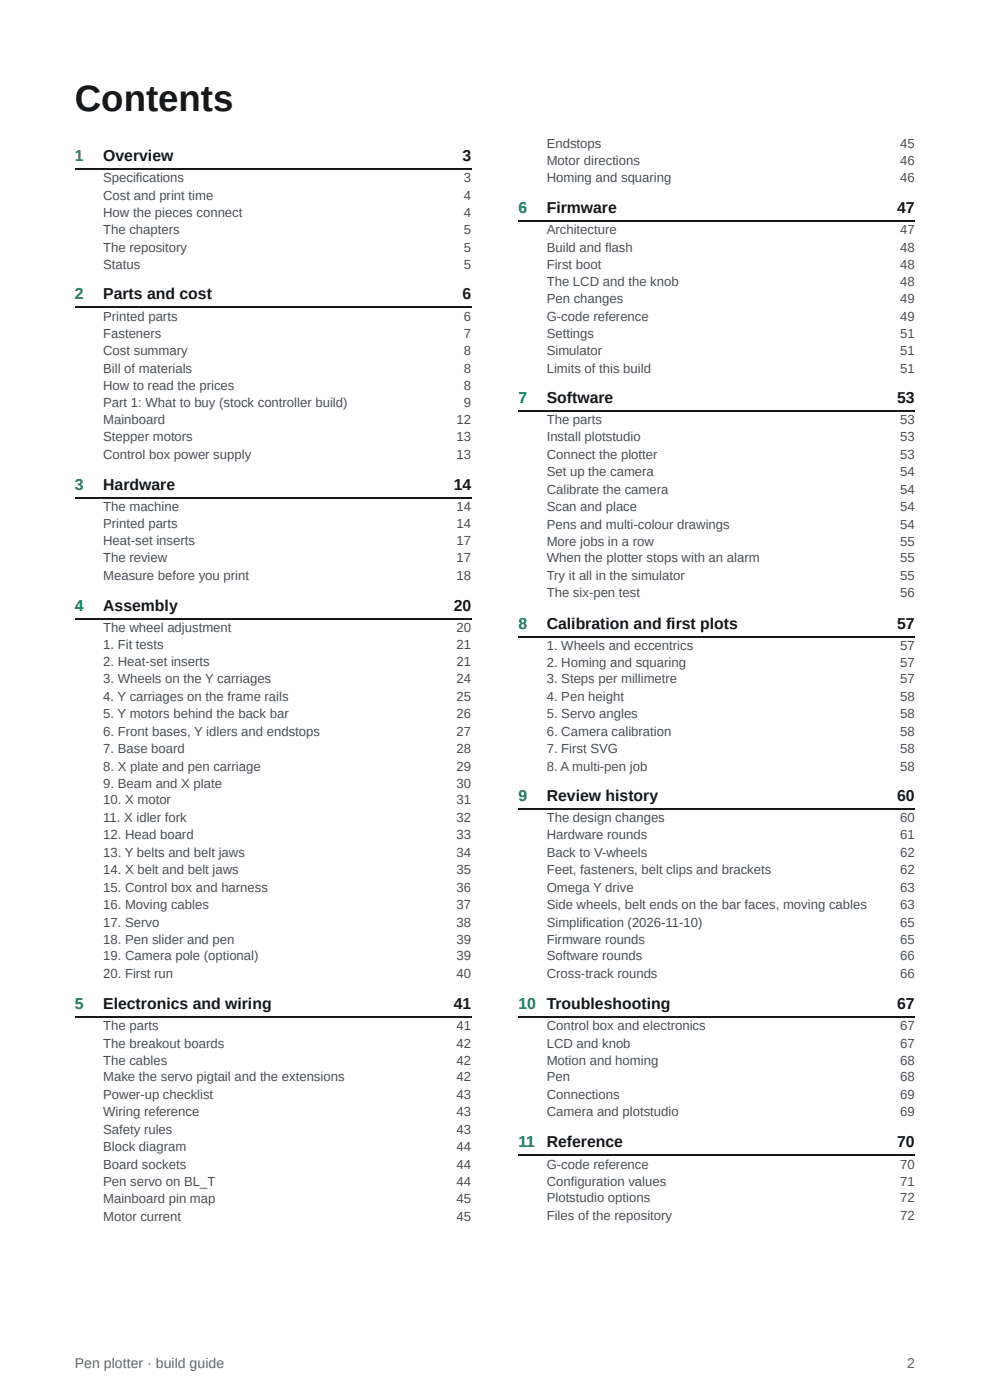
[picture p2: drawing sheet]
<svg xmlns="http://www.w3.org/2000/svg" width="210mm" height="297mm" viewBox="0 0 210 297" stroke-linecap="round" stroke-linejoin="round" font-family="sans-serif">
<defs><g id="words">
<text font-size="7.8" fill="#16181a" x="15.9" y="23.5">Contents</text>
<g font-size="3.3" fill="#0a7f63">
<text x="15.9" y="34.1">1</text>
<text x="109.9" y="45.2">6</text>
<text x="15.9" y="63.5">2</text>
<text x="109.9" y="85.5">7</text>
<text x="15.9" y="104">3</text>
<text x="15.9" y="129.6">4</text>
<text x="109.9" y="133.3">8</text>
<text x="109.9" y="169.9">9</text>
<text x="15.9" y="214">5</text>
<text x="109.9" y="214">10 Troubleshooting</text>
<text x="109.9" y="243.4">11</text>
</g>
<g font-size="3.3" fill="#16181a">
<text x="21.9" y="34.1">Overview</text>
<text x="98" y="34.1">3</text>
<text x="115.9" y="45.2">Firmware</text>
<text x="190.2" y="45.2">47</text>
<text x="21.9" y="63.5">Parts and cost</text>
<text x="98" y="63.5">6</text>
<text x="115.9" y="85.5">Software</text>
<text x="190.2" y="85.5">53</text>
<text x="21.9" y="104">Hardware</text>
<text x="96.2" y="104">14</text>
<text x="21.9" y="129.6">Assembly</text>
<text x="96.2" y="129.6">20</text>
<text x="115.9" y="133.3">Calibration and first plots</text>
<text x="190.2" y="133.3">57</text>
<text x="115.9" y="169.9">Review history</text>
<text x="190.2" y="169.9">60</text>
<text x="21.9" y="214">Electronics and wiring</text>
<text x="96.2" y="214">41</text>
<text x="190.2" y="214">67</text>
<text x="115.9" y="243.4">Reference</text>
<text x="190.2" y="243.4">70</text>
</g>
<g font-size="3" fill="#666">
<text x="15.9" y="290.2">Pen plotter · build guide</text>
<text x="192.3" y="290.2">2</text>
</g>
<g font-size="2.8" fill="#4a4f55">
<text x="115.9" y="31.5">Endstops</text>
<text x="115.9" y="34.9">Motor directions</text>
<text x="190.8" y="31.5">45</text>
<text x="190.8" y="34.9">46</text>
<text x="21.9" y="38.6">Specifications</text>
<text x="98.4" y="38.6">3</text>
<text x="115.9" y="38.6">Homing and squaring</text>
<text x="190.8" y="38.6">46</text>
<text x="21.9" y="42.3">Cost and print time</text>
<text x="21.9" y="46">How the pieces connect</text>
<text x="98.4" y="42.3">4</text>
<text x="98.4" y="46">4</text>
<text x="21.9" y="49.7">The chapters</text>
<text x="21.9" y="53.4">The repository</text>
<text x="98.4" y="49.7">5</text>
<text x="98.4" y="53.4">5</text>
<text x="115.9" y="49.7">Architecture</text>
<text x="115.9" y="53.4">Build and flash</text>
<text x="190.8" y="49.7">47</text>
<text x="190.8" y="53.4">48</text>
<text x="21.9" y="57.1">Status</text>
<text x="98.4" y="57.1">5</text>
<text x="115.9" y="57.1">First boot</text>
<text x="190.8" y="57.1">48</text>
<text x="115.9" y="60.6">The LCD and the knob</text>
<text x="115.9" y="64.3">Pen changes</text>
<text x="190.8" y="60.6">48</text>
<text x="190.8" y="64.3">49</text>
<text x="21.9" y="68">Printed parts</text>
<text x="21.9" y="71.7">Fasteners</text>
<text x="98.4" y="68">6</text>
<text x="98.4" y="71.7">7</text>
<text x="115.9" y="68">G-code reference</text>
<text x="115.9" y="71.7">Settings</text>
<text x="190.8" y="68">49</text>
<text x="190.8" y="71.7">51</text>
<text x="21.9" y="75.4">Cost summary</text>
<text x="98.4" y="75.4">8</text>
<text x="115.9" y="75.4">Simulator</text>
<text x="190.8" y="75.4">51</text>
<text x="21.9" y="79.1">Bill of materials</text>
<text x="21.9" y="82.8">How to read the prices</text>
<text x="98.4" y="79.1">8</text>
<text x="98.4" y="82.8">8</text>
<text x="115.9" y="79.1">Limits of this build</text>
<text x="190.8" y="79.1">51</text>
<text x="21.9" y="86.3">Part 1: What to buy (stock controller build)</text>
<text x="21.9" y="90">Mainboard</text>
<text x="96.8" y="90">12</text>
<text x="98.4" y="86.3">9</text>
<text x="115.9" y="90">The parts</text>
<text x="190.8" y="90">53</text>
<text x="21.9" y="93.7">Stepper motors</text>
<text x="96.8" y="93.7">13</text>
<text x="115.9" y="93.7">Install plotstudio</text>
<text x="190.8" y="93.7">53</text>
<text x="21.9" y="97.4">Control box power supply</text>
<text x="96.8" y="97.4">13</text>
<text x="115.9" y="97.4">Connect the plotter</text>
<text x="115.9" y="101.1">Set up the camera</text>
<text x="190.8" y="97.4">53</text>
<text x="190.8" y="101.1">54</text>
<text x="115.9" y="104.8">Calibrate the camera</text>
<text x="190.8" y="104.8">54</text>
<text x="21.9" y="108.5">The machine</text>
<text x="21.9" y="111.9">Printed parts</text>
<text x="96.8" y="108.5">14</text>
<text x="96.8" y="111.9">14</text>
<text x="115.9" y="108.5">Scan and place</text>
<text x="115.9" y="112.2">Pens and multi-colour drawings</text>
<text x="190.8" y="108.5">54</text>
<text x="190.8" y="112.2">54</text>
<text x="21.9" y="115.6">Heat-set inserts</text>
<text x="21.9" y="119.3">The review</text>
<text x="96.8" y="115.6">17</text>
<text x="96.8" y="119.3">17</text>
<text x="115.9" y="115.9">More jobs in a row</text>
<text x="115.9" y="119.3">When the plotter stops with an alarm</text>
<text x="190.8" y="115.9">55</text>
<text x="190.8" y="119.3">55</text>
<text x="21.9" y="123">Measure before you print</text>
<text x="96.8" y="123">18</text>
<text x="115.9" y="123">Try it all in the simulator</text>
<text x="190.8" y="123">55</text>
<text x="115.9" y="126.7">The six-pen test</text>
<text x="190.8" y="126.7">56</text>
<text x="21.9" y="134.1">The wheel adjustment</text>
<text x="21.9" y="137.6">1. Fit tests</text>
<text x="96.8" y="134.1">20</text>
<text x="96.8" y="137.6">21</text>
<text x="115.9" y="137.8">1. Wheels and eccentrics</text>
<text x="190.8" y="137.8">57</text>
<text x="21.9" y="141.3">2. Heat-set inserts</text>
<text x="96.8" y="141.3">21</text>
<text x="115.9" y="141.5">2. Homing and squaring</text>
<text x="190.8" y="141.5">57</text>
<text x="21.9" y="145">3. Wheels on the Y carriages</text>
<text x="21.9" y="148.7">4. Y carriages on the frame rails</text>
<text x="96.8" y="145">24</text>
<text x="96.8" y="148.7">25</text>
<text x="115.9" y="145">3. Steps per millimetre</text>
<text x="115.9" y="148.7">4. Pen height</text>
<text x="190.8" y="145">57</text>
<text x="190.8" y="148.7">58</text>
<text x="21.9" y="152.4">5. Y motors behind the back bar</text>
<text x="96.8" y="152.4">26</text>
<text x="115.9" y="152.4">5. Servo angles</text>
<text x="190.8" y="152.4">58</text>
<text x="21.9" y="156.1">6. Front bases, Y idlers and endstops</text>
<text x="21.9" y="159.8">7. Base board</text>
<text x="96.8" y="156.1">27</text>
<text x="96.8" y="159.8">28</text>
<text x="115.9" y="156.1">6. Camera calibration</text>
<text x="115.9" y="159.8">7. First SVG</text>
<text x="190.8" y="156.1">58</text>
<text x="190.8" y="159.8">58</text>
<text x="21.9" y="163.5">8. X plate and pen carriage</text>
<text x="21.9" y="167.2">9. Beam and X plate</text>
<text x="96.8" y="163.5">29</text>
<text x="96.8" y="167.2">30</text>
<text x="115.9" y="163.5">8. A multi-pen job</text>
<text x="190.8" y="163.5">58</text>
<text x="21.9" y="170.7">10. X motor</text>
<text x="96.8" y="170.7">31</text>
<text x="21.9" y="174.4">11. X idler fork</text>
<text x="21.9" y="178.1">12. Head board</text>
<text x="96.8" y="174.4">32</text>
<text x="96.8" y="178.1">33</text>
<text x="115.9" y="174.4">The design changes</text>
<text x="115.9" y="178.1">Hardware rounds</text>
<text x="190.8" y="174.4">60</text>
<text x="190.8" y="178.1">61</text>
<text x="21.9" y="181.8">13. Y belts and belt jaws</text>
<text x="21.9" y="185.5">14. X belt and belt jaws</text>
<text x="96.8" y="181.8">34</text>
<text x="96.8" y="185.5">35</text>
<text x="115.9" y="181.8">Back to V-wheels</text>
<text x="115.9" y="185.5">Feet, fasteners, belt clips and brackets</text>
<text x="190.8" y="181.8">62</text>
<text x="190.8" y="185.5">62</text>
<text x="21.9" y="189.2">15. Control box and harness</text>
<text x="96.8" y="189.2">36</text>
<text x="115.9" y="189.2">Omega Y drive</text>
<text x="190.8" y="189.2">63</text>
<text x="21.9" y="192.9">16. Moving cables</text>
<text x="21.9" y="196.6">17. Servo</text>
<text x="96.8" y="192.9">37</text>
<text x="96.8" y="196.6">38</text>
<text x="115.9" y="192.9">Side wheels, belt ends on the bar faces, moving cables</text>
<text x="115.9" y="196.6">Simplification (2026-11-10)</text>
<text x="190.8" y="192.9">63</text>
<text x="190.8" y="196.6">65</text>
<text x="21.9" y="200.3">18. Pen slider and pen</text>
<text x="21.9" y="203.7">19. Camera pole (optional)</text>
<text x="96.8" y="200.3">39</text>
<text x="96.8" y="203.7">39</text>
<text x="115.9" y="200.3">Firmware rounds</text>
<text x="115.9" y="203.7">Software rounds</text>
<text x="190.8" y="200.3">65</text>
<text x="190.8" y="203.7">66</text>
<text x="21.9" y="207.4">20. First run</text>
<text x="96.8" y="207.4">40</text>
<text x="115.9" y="207.4">Cross-track rounds</text>
<text x="190.8" y="207.4">66</text>
<text x="21.9" y="218.5">The parts</text>
<text x="96.8" y="218.5">41</text>
<text x="115.9" y="218.5">Control box and electronics</text>
<text x="190.8" y="218.5">67</text>
<text x="21.9" y="222.2">The breakout boards</text>
<text x="21.9" y="225.9">The cables</text>
<text x="96.8" y="222.2">42</text>
<text x="96.8" y="225.9">42</text>
<text x="115.9" y="222.2">LCD and knob</text>
<text x="115.9" y="225.9">Motion and homing</text>
<text x="190.8" y="222.2">67</text>
<text x="190.8" y="225.9">68</text>
<text x="21.9" y="229.4">Make the servo pigtail and the extensions</text>
<text x="21.9" y="233.1">Power-up checklist</text>
<text x="96.8" y="229.4">42</text>
<text x="96.8" y="233.1">43</text>
<text x="115.9" y="229.4">Pen</text>
<text x="115.9" y="233.1">Connections</text>
<text x="190.8" y="229.4">68</text>
<text x="190.8" y="233.1">69</text>
<text x="21.9" y="236.8">Wiring reference</text>
<text x="96.8" y="236.8">43</text>
<text x="115.9" y="236.8">Camera and plotstudio</text>
<text x="190.8" y="236.8">69</text>
<text x="21.9" y="240.5">Safety rules</text>
<text x="21.9" y="244.2">Block diagram</text>
<text x="96.8" y="240.5">43</text>
<text x="96.8" y="244.2">44</text>
<text x="21.9" y="247.9">Board sockets</text>
<text x="21.9" y="251.6">Pen servo on BL_T</text>
<text x="96.8" y="247.9">44</text>
<text x="96.8" y="251.6">44</text>
<text x="115.9" y="247.9">G-code reference</text>
<text x="115.9" y="251.6">Configuration values</text>
<text x="190.8" y="247.9">70</text>
<text x="190.8" y="251.6">71</text>
<text x="21.9" y="255.3">Mainboard pin map</text>
<text x="96.8" y="255.3">45</text>
<text x="115.9" y="255.1">Plotstudio options</text>
<text x="190.8" y="255.1">72</text>
<text x="21.9" y="259">Motor current</text>
<text x="96.8" y="259">45</text>
<text x="115.9" y="258.8">Files of the repository</text>
<text x="190.8" y="258.8">72</text>
</g>
</g></defs>
<path d="M15.9 35.9h84.1M109.8 47h84.1M15.9 65.2h84.1M109.8 87.2h84.1M15.9 105.7h84.1M15.9 131.4h84.1M109.8 135.1h84.1M109.8 171.6h84.1M15.9 215.8h84.1M109.8 215.8h84.1M109.8 245.1h84.1" fill="none" stroke="#16181a" stroke-width=".26"/>
<use href="#words"/>
</svg>
